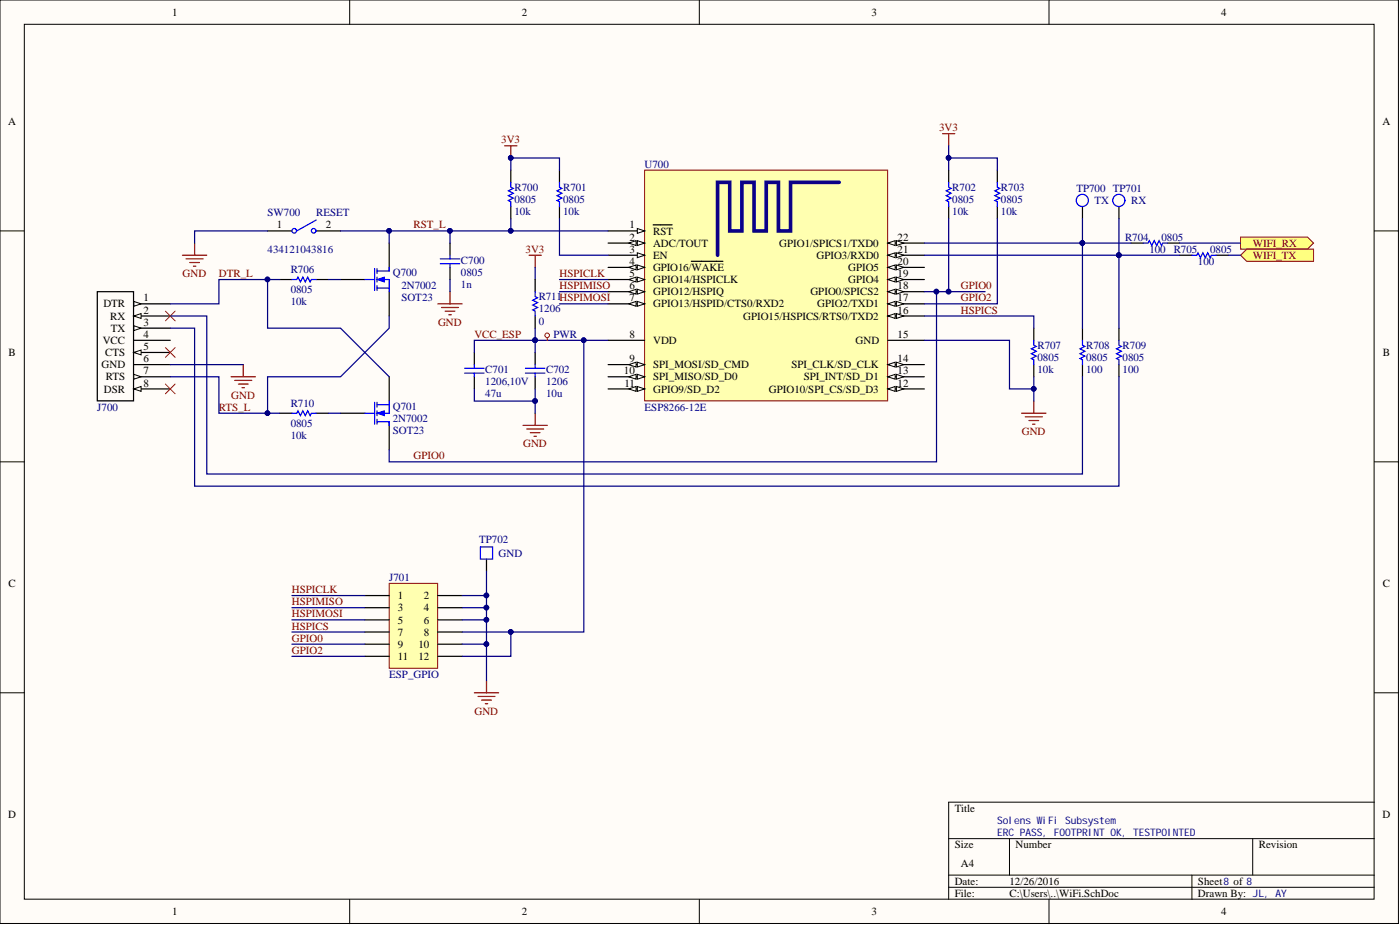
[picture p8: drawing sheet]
<svg xmlns="http://www.w3.org/2000/svg" width="292mm" height="193mm" viewBox="0 0 292 193" stroke-linecap="round" stroke-linejoin="round" font-family="sans-serif">
<defs><g id="words">
<g font-size="2.3">
<text x="35.9" y="3.3">1</text>
<text x="108.9" y="3.3">2</text>
<text x="181.8" y="3.3">3</text>
<text x="254.8" y="3.3">4</text>
<text x="1.7" y="26.1">A</text>
<text x="288.4" y="26.1">A</text>
<text x="57.7" y="47.7">1</text>
<text x="68" y="47.7">2</text>
<text x="131.3" y="47.7">1</text>
<text x="131.3" y="50.2">2</text>
<text x="131.3" y="52.7">3</text>
<text x="136.3" y="48.9">RST</text>
<text x="136.3" y="51.5">ADC/TOUT</text>
<text x="162.6" y="51.5">GPIO1/SPICS1/TXD0</text>
<text x="187.3" y="52.7">21</text>
<text x="187.3" y="50.2">22</text>
<text x="131.3" y="55.3">4</text>
<text x="131.3" y="57.8">5</text>
<text x="136.3" y="54">EN</text>
<text x="136.3" y="56.5">GPIO16/WAKE</text>
<text x="136.3" y="59.1">GPIO14/HSPICLK</text>
<text x="170.4" y="54">GPIO3/RXD0</text>
<text x="177" y="59.1">GPIO4</text>
<text x="177" y="56.5">GPIO5</text>
<text x="187.3" y="57.8">19</text>
<text x="187.3" y="55.3">20</text>
<text x="21.6" y="64.1">DTR</text>
<text x="29.9" y="62.9">1</text>
<text x="29.9" y="65.4">2</text>
<text x="131.3" y="60.3">6</text>
<text x="131.3" y="62.9">7</text>
<text x="136.3" y="61.6">GPIO12/HSPIQ</text>
<text x="136.3" y="64.1">GPIO13/HSPID/CTS0/RXD2</text>
<text x="169.1" y="61.6">GPIO0/SPICS2</text>
<text x="170.5" y="64.1">GPIO2/TXD1</text>
<text x="187.3" y="65.4">16</text>
<text x="187.3" y="62.9">17</text>
<text x="187.3" y="60.3">18</text>
<text x="21.4" y="71.8">VCC</text>
<text x="23" y="66.7">RX</text>
<text x="23.1" y="69.2">TX</text>
<text x="29.9" y="68">3</text>
<text x="29.9" y="70.5">4</text>
<text x="131.3" y="70.5">8</text>
<text x="136.3" y="71.8">VDD</text>
<text x="155.1" y="66.7">GPIO15/HSPICS/RTS0/TXD2</text>
<text x="178.5" y="71.8">GND</text>
<text x="187.3" y="70.5">15</text>
<text x="1.8" y="74.3">B</text>
<text x="21.2" y="76.8">GND</text>
<text x="22" y="74.3">CTS</text>
<text x="29.9" y="73">5</text>
<text x="29.9" y="75.6">6</text>
<text x="131.3" y="75.6">9</text>
<text x="136.3" y="76.8">SPI_MOSI/SD_CMD</text>
<text x="165.1" y="76.8">SPI_CLK/SD_CLK</text>
<text x="187.3" y="75.6">14</text>
<text x="288.5" y="74.3">B</text>
<text x="21.7" y="81.9">DSR</text>
<text x="22.1" y="79.4">RTS</text>
<text x="29.9" y="78.1">7</text>
<text x="29.9" y="80.6">8</text>
<text x="130.2" y="78.1">10</text>
<text x="130.3" y="80.6">11</text>
<text x="136.3" y="79.4">SPI_MISO/SD_D0</text>
<text x="136.3" y="81.9">GPIO9/SD_D2</text>
<text x="160.4" y="81.9">GPIO10/SPI_CS/SD_D3</text>
<text x="167.7" y="79.4">SPI_INT/SD_D1</text>
<text x="187.3" y="80.6">12</text>
<text x="187.3" y="78.1">13</text>
<text x="1.8" y="122.5">C</text>
<text x="83" y="125">1</text>
<text x="88.4" y="125">2</text>
<text x="288.5" y="122.5">C</text>
<text x="83" y="127.5">3</text>
<text x="83" y="130.1">5</text>
<text x="88.4" y="127.5">4</text>
<text x="88.4" y="130.1">6</text>
<text x="83" y="132.6">7</text>
<text x="83" y="135.1">9</text>
<text x="83" y="137.7">11</text>
<text x="87.3" y="135.1">10</text>
<text x="87.3" y="137.7">12</text>
<text x="88.4" y="132.6">8</text>
<text x="1.7" y="170.6">D</text>
<text x="199.2" y="169.4">Title</text>
<text x="288.4" y="170.6">D</text>
<text x="199.2" y="177">Size</text>
<text x="211.9" y="177">Number</text>
<text x="262.6" y="177">Revision</text>
<text x="199.2" y="184.6">Date:</text>
<text x="200.5" y="180.8">A4</text>
<text x="210.6" y="184.6">12/26/2016</text>
<text x="250" y="184.6">Sheet8 of 8</text>
<text x="35.9" y="190.9">1</text>
<text x="108.9" y="190.9">2</text>
<text x="181.8" y="190.9">3</text>
<text x="199.2" y="187.1">File:</text>
<text x="210.6" y="187.1">C:\Users\..\WiFi.SchDoc</text>
<text x="250" y="187.1">Drawn By: JL, AY</text>
<text x="254.8" y="190.9">4</text>
</g>
<g font-size="2.3" fill="#800000">
<text x="104.6" y="29.9">3V3</text>
<text x="195.9" y="27.4">3V3</text>
<text x="86.3" y="47.7">RST_L</text>
<text x="109.7" y="52.7">3V3</text>
<text x="261.4" y="51.5">WIFI_RX</text>
<text x="38.1" y="57.8">GND</text>
<text x="45.7" y="57.8">DTR_L</text>
<text x="116.7" y="57.8">HSPICLK</text>
<text x="261.4" y="54">WIFI_TX</text>
<text x="116.7" y="60.3">HSPIMISO</text>
<text x="200.5" y="65.4">HSPICS</text>
<text x="200.5" y="62.9">GPIO2</text>
<text x="200.5" y="60.3">GPIO0</text>
<text x="91.4" y="68">GND</text>
<text x="99" y="70.5">VCC_ESP</text>
<text x="48.3" y="83.2">GND</text>
<text x="45.7" y="85.7">RTS_L</text>
<text x="86.3" y="95.8">GPIO0</text>
<text x="109.2" y="93.3">GND</text>
<text x="213.2" y="90.8">GND</text>
<text x="60.9" y="123.7">HSPICLK</text>
<text x="60.9" y="126.3">HSPIMISO</text>
<text x="60.9" y="128.8">HSPIMOSI</text>
<text x="60.9" y="131.3">HSPICS</text>
<text x="60.9" y="133.9">GPIO0</text>
<text x="60.9" y="136.4">GPIO2</text>
<text x="99" y="149.1">GND</text>
</g>
<g font-size="2.3" fill="#000080">
<text x="134.5" y="35">U700</text>
<text x="107.3" y="39.8">R700</text>
<text x="117.5" y="39.8">R701</text>
<text x="198.7" y="39.8">R702</text>
<text x="208.8" y="39.8">R703</text>
<text x="224.6" y="40.1">TP700 TP701</text>
<text x="55.8" y="45.1">SW700</text>
<text x="66" y="45.1">RESET</text>
<text x="107.3" y="44.9">10k</text>
<text x="107.3" y="42.3">0805</text>
<text x="117.5" y="44.9">10k</text>
<text x="117.5" y="42.3">0805</text>
<text x="198.7" y="44.9">10k</text>
<text x="198.7" y="42.3">0805</text>
<text x="208.8" y="44.9">10k</text>
<text x="208.8" y="42.3">0805</text>
<text x="228.4" y="42.6">TX</text>
<text x="236" y="42.6">RX</text>
<text x="55.8" y="52.7">434121043816</text>
<text x="234.7" y="50.2">R704</text>
<text x="239.8" y="52.7">100</text>
<text x="242.3" y="50.2">0805</text>
<text x="244.9" y="52.7">R705</text>
<text x="252.5" y="52.7">0805</text>
<text x="60.6" y="57">R706</text>
<text x="82" y="57.6">Q700</text>
<text x="96.2" y="55">C700</text>
<text x="96.2" y="57.6">0805</text>
<text x="250" y="55.3">100</text>
<text x="60.6" y="63.6">10k</text>
<text x="60.6" y="61.1">0805</text>
<text x="83.7" y="60.3">2N7002</text>
<text x="83.7" y="62.9">SOT23</text>
<text x="96.2" y="60.1">1n</text>
<text x="112.4" y="62.6">R711HSPIMOSI</text>
<text x="112.4" y="65.2">1206</text>
<text x="112.4" y="67.7">0</text>
<text x="115.5" y="70.5">PWR</text>
<text x="101.3" y="77.8">C701</text>
<text x="113.9" y="77.8">C702</text>
<text x="216.5" y="77.8">10k</text>
<text x="216.5" y="72.8">R707</text>
<text x="216.5" y="75.3">0805</text>
<text x="226.6" y="77.8">100</text>
<text x="226.6" y="72.8">R708</text>
<text x="226.6" y="75.3">0805</text>
<text x="234.2" y="77.8">100</text>
<text x="234.2" y="72.8">R709</text>
<text x="234.2" y="75.3">0805</text>
<text x="101.3" y="82.9">47u</text>
<text x="101.3" y="80.4">1206,10V</text>
<text x="113.9" y="82.9">10u</text>
<text x="113.9" y="80.4">1206</text>
<text x="20.3" y="85.7">J700</text>
<text x="60.6" y="84.9">R710</text>
<text x="60.6" y="89">0805</text>
<text x="82" y="88">2N7002</text>
<text x="82" y="85.4">Q701</text>
<text x="134.5" y="85.7">ESP8266-12E</text>
<text x="60.6" y="91.5">10k</text>
<text x="82" y="90.5">SOT23</text>
<text x="100" y="113.3">TP702</text>
<text x="104" y="116.1">GND</text>
<text x="81.2" y="121.2">J701</text>
<text x="81.2" y="141.5">ESP_GPIO</text>
</g>
<g font-size="2.2" fill="#000080">
<text x="208.1" y="171.9">Solens WiFi Subsystem</text>
<text x="208.1" y="174.4">ERC PASS, FOOTPRINT OK, TESTPOINTED</text>
</g>
</g></defs>
<g fill="#fffcf8" stroke="#000" stroke-width=".21">
<path d="M0 0h291.8v192.7h-291.8z"/>
<path d="M5.1 5.1h281.6v182.5h-281.6z"/>
</g>
<g fill="none" stroke="#000" stroke-width=".21">
<path d="M73 0v5.1M145.9 0v5.1M218.9 0v5.1M0 48.2h5.1M286.7 48.2h5.1M0 96.4h5.1M286.7 96.4h5.1M0 144.5h5.1M286.7 144.5h5.1M197.9 175h88.8M210.6 175v7.6M261.4 175v7.6"/>
<path d="M286.7 167.3h-88.8v20.3M73 187.6v5.1M145.9 187.6v5.1M197.9 182.6h88.8M197.9 185.1h88.8M218.9 187.6v5.1M248.7 182.6v5"/>
</g>
<g fill="#ffff80" stroke="#800000" stroke-width=".21">
<path d="M258.8 49.4h14l1.3 1.3-1.3 1.3h-14z" fill-rule="evenodd"/>
<path d="M258.8 53.2l1.3-1.2h14v2.5h-14z" fill-rule="evenodd"/>
</g>
<path d="M134.5 35.5h50.7v48.1h-50.7z" fill="#ffffb0" stroke="#800000" stroke-width=".21"/>
<path d="M126.9 48.2h7.6" fill="none" stroke="#000" stroke-width=".25"/>
<path d="M133 47.7l1.5 .5-1.5 .5z" fill="#fffcf8"/>
<path d="M133 47.7l1.5 .5-1.5 .5z" fill="none" stroke="#000" stroke-width=".21"/>
<path d="M126.9 50.7h7.6M136.3 46.9h2.6M139 46.9h1.2" fill="none" stroke="#000" stroke-width=".25"/>
<path d="M133 50.2l1.5 .5-1.5 .5z" fill="#fffcf8"/>
<path d="M133 50.2l1.5 .5-1.5 .5z" fill="none" stroke="#000" stroke-width=".21"/>
<path d="M131.2 50.7l1.5-.5v1z" fill="#fffcf8"/>
<path d="M131.2 50.7l1.5-.5v1z" fill="none" stroke="#000" stroke-width=".21"/>
<path d="M126.9 53.2h7.6" fill="none" stroke="#000" stroke-width=".25"/>
<path d="M133 52.7l1.5 .5-1.5 .6z" fill="#fffcf8"/>
<path d="M133 52.7l1.5 .5-1.5 .6z" fill="none" stroke="#000" stroke-width=".21"/>
<path d="M126.9 55.8h7.6" fill="none" stroke="#000" stroke-width=".25"/>
<path d="M133 55.3l1.5 .5-1.5 .5z" fill="#fffcf8"/>
<path d="M133 55.3l1.5 .5-1.5 .5z" fill="none" stroke="#000" stroke-width=".21"/>
<path d="M131.2 55.8l1.5-.5v1z" fill="#fffcf8"/>
<path d="M131.2 55.8l1.5-.5v1z" fill="none" stroke="#000" stroke-width=".21"/>
<path d="M126.9 58.3h7.6M144.2 54.5h6.6" fill="none" stroke="#000" stroke-width=".25"/>
<path d="M133 57.8l1.5 .5-1.5 .5z" fill="#fffcf8"/>
<path d="M133 57.8l1.5 .5-1.5 .5z" fill="none" stroke="#000" stroke-width=".21"/>
<path d="M131.2 58.3l1.5-.5v1z" fill="#fffcf8"/>
<path d="M131.2 58.3l1.5-.5v1z" fill="none" stroke="#000" stroke-width=".21"/>
<path d="M126.9 60.9h7.6" fill="none" stroke="#000" stroke-width=".25"/>
<path d="M133 60.3l1.5 .6-1.5 .5z" fill="#fffcf8"/>
<path d="M133 60.3l1.5 .6-1.5 .5z" fill="none" stroke="#000" stroke-width=".21"/>
<path d="M131.2 60.9l1.5-.6v1.1z" fill="#fffcf8"/>
<path d="M131.2 60.9l1.5-.6v1.1z" fill="none" stroke="#000" stroke-width=".21"/>
<path d="M126.9 63.4h7.6" fill="none" stroke="#000" stroke-width=".25"/>
<path d="M133 62.9l1.5 .5-1.5 .5z" fill="#fffcf8"/>
<path d="M133 62.9l1.5 .5-1.5 .5z" fill="none" stroke="#000" stroke-width=".21"/>
<path d="M131.2 63.4l1.5-.5v1z" fill="#fffcf8"/>
<path d="M131.2 63.4l1.5-.5v1z" fill="none" stroke="#000" stroke-width=".21"/>
<path d="M126.9 71h7.6M185.2 71h7.7M185.2 65.9h7.7" fill="none" stroke="#000" stroke-width=".25"/>
<path d="M185.2 65.9l1.6-.5v1z" fill="#fffcf8"/>
<path d="M185.2 65.9l1.6-.5v1z" fill="none" stroke="#000" stroke-width=".21"/>
<path d="M187 65.4l1.5 .5-1.5 .5z" fill="#fffcf8"/>
<path d="M187 65.4l1.5 .5-1.5 .5z" fill="none" stroke="#000" stroke-width=".21"/>
<path d="M185.2 63.4h7.7" fill="none" stroke="#000" stroke-width=".25"/>
<path d="M185.2 63.4l1.6-.5v1z" fill="#fffcf8"/>
<path d="M185.2 63.4l1.6-.5v1z" fill="none" stroke="#000" stroke-width=".21"/>
<path d="M187 62.9l1.5 .5-1.5 .5z" fill="#fffcf8"/>
<path d="M187 62.9l1.5 .5-1.5 .5z" fill="none" stroke="#000" stroke-width=".21"/>
<path d="M185.2 60.9h7.7" fill="none" stroke="#000" stroke-width=".25"/>
<path d="M185.2 60.9l1.6-.6v1.1z" fill="#fffcf8"/>
<path d="M185.2 60.9l1.6-.6v1.1z" fill="none" stroke="#000" stroke-width=".21"/>
<path d="M187 60.3l1.5 .6-1.5 .5z" fill="#fffcf8"/>
<path d="M187 60.3l1.5 .6-1.5 .5z" fill="none" stroke="#000" stroke-width=".21"/>
<path d="M185.2 58.3h7.7" fill="none" stroke="#000" stroke-width=".25"/>
<path d="M185.2 58.3l1.6-.5v1z" fill="#fffcf8"/>
<path d="M185.2 58.3l1.6-.5v1z" fill="none" stroke="#000" stroke-width=".21"/>
<path d="M187 57.8l1.5 .5-1.5 .5z" fill="#fffcf8"/>
<path d="M187 57.8l1.5 .5-1.5 .5z" fill="none" stroke="#000" stroke-width=".21"/>
<path d="M185.2 55.8h7.7" fill="none" stroke="#000" stroke-width=".25"/>
<path d="M185.2 55.8l1.6-.5v1z" fill="#fffcf8"/>
<path d="M185.2 55.8l1.6-.5v1z" fill="none" stroke="#000" stroke-width=".21"/>
<path d="M187 55.3l1.5 .5-1.5 .5z" fill="#fffcf8"/>
<path d="M187 55.3l1.5 .5-1.5 .5z" fill="none" stroke="#000" stroke-width=".21"/>
<path d="M185.2 53.2h7.7" fill="none" stroke="#000" stroke-width=".25"/>
<path d="M185.2 53.2l1.6-.5v1.1z" fill="#fffcf8"/>
<path d="M185.2 53.2l1.6-.5v1.1z" fill="none" stroke="#000" stroke-width=".21"/>
<path d="M187 52.7l1.5 .5-1.5 .6z" fill="#fffcf8"/>
<path d="M187 52.7l1.5 .5-1.5 .6z" fill="none" stroke="#000" stroke-width=".21"/>
<path d="M185.2 50.7h7.7" fill="none" stroke="#000" stroke-width=".25"/>
<path d="M185.2 50.7l1.6-.5v1z" fill="#fffcf8"/>
<path d="M185.2 50.7l1.6-.5v1z" fill="none" stroke="#000" stroke-width=".21"/>
<path d="M187 50.2l1.5 .5-1.5 .5z" fill="#fffcf8"/>
<path d="M187 50.2l1.5 .5-1.5 .5z" fill="none" stroke="#000" stroke-width=".21"/>
<path d="M126.9 76.1h7.6" fill="none" stroke="#000" stroke-width=".25"/>
<path d="M133 75.6l1.5 .5-1.5 .5z" fill="#fffcf8"/>
<path d="M133 75.6l1.5 .5-1.5 .5z" fill="none" stroke="#000" stroke-width=".21"/>
<path d="M131.2 76.1l1.5-.5v1z" fill="#fffcf8"/>
<path d="M131.2 76.1l1.5-.5v1z" fill="none" stroke="#000" stroke-width=".21"/>
<path d="M126.9 78.6h7.6" fill="none" stroke="#000" stroke-width=".25"/>
<path d="M133 78.1l1.5 .5-1.5 .5z" fill="#fffcf8"/>
<path d="M133 78.1l1.5 .5-1.5 .5z" fill="none" stroke="#000" stroke-width=".21"/>
<path d="M131.2 78.6l1.5-.5v1z" fill="#fffcf8"/>
<path d="M131.2 78.6l1.5-.5v1z" fill="none" stroke="#000" stroke-width=".21"/>
<path d="M126.9 81.1h7.6" fill="none" stroke="#000" stroke-width=".25"/>
<path d="M133 80.6l1.5 .5-1.5 .5z" fill="#fffcf8"/>
<path d="M133 80.6l1.5 .5-1.5 .5z" fill="none" stroke="#000" stroke-width=".21"/>
<path d="M131.2 81.1l1.5-.5v1z" fill="#fffcf8"/>
<path d="M131.2 81.1l1.5-.5v1z" fill="none" stroke="#000" stroke-width=".21"/>
<path d="M185.2 81.1h7.7" fill="none" stroke="#000" stroke-width=".25"/>
<path d="M185.2 81.1l1.6-.5v1z" fill="#fffcf8"/>
<path d="M185.2 81.1l1.6-.5v1z" fill="none" stroke="#000" stroke-width=".21"/>
<path d="M187 80.6l1.5 .5-1.5 .5z" fill="#fffcf8"/>
<path d="M187 80.6l1.5 .5-1.5 .5z" fill="none" stroke="#000" stroke-width=".21"/>
<path d="M185.2 78.6h7.7" fill="none" stroke="#000" stroke-width=".25"/>
<path d="M185.2 78.6l1.6-.5v1z" fill="#fffcf8"/>
<path d="M185.2 78.6l1.6-.5v1z" fill="none" stroke="#000" stroke-width=".21"/>
<path d="M187 78.1l1.5 .5-1.5 .5z" fill="#fffcf8"/>
<path d="M187 78.1l1.5 .5-1.5 .5z" fill="none" stroke="#000" stroke-width=".21"/>
<path d="M185.2 76.1h7.7" fill="none" stroke="#000" stroke-width=".25"/>
<path d="M185.2 76.1l1.6-.5v1z" fill="#fffcf8"/>
<path d="M185.2 76.1l1.6-.5v1z" fill="none" stroke="#000" stroke-width=".21"/>
<path d="M187 75.6l1.5 .5-1.5 .5z" fill="#fffcf8"/>
<path d="M187 75.6l1.5 .5-1.5 .5z" fill="none" stroke="#000" stroke-width=".21"/>
<path d="M175.1 38h-10.2v10.2h-2.5v-10.2h-2.5v10.2h-2.6v-10.2h-2.5v10.2h-2.5v-10.2h-2.6v15.2" fill="none" stroke="#0c0087" stroke-width=".76"/>
<g fill="none" stroke="#000" stroke-width=".25">
<path d="M106.6 35.5v2.5M116.7 35.5v2.5M197.9 35.5v2.5M208.1 35.5v2.5M71.1 58.3h5M81.2 50.7v5.1M93.9 50.7v2.5M93.9 55.8v2.5M106.6 43.1v2.5M116.7 43.1v2.5M197.9 43.1v2.5M208.1 43.1v2.5"/>
<path d="M236 50.7h2.5M243.6 50.7h2.5M246.1 53.2h2.6M253.8 53.2h2.5M81.2 60.9v5M99 73.5v2.6M99 78.6v2.5M111.7 73.5v2.6M111.7 78.6v2.5M215.7 68.5v2.5M215.7 76.1v2.5"/>
</g>
<g fill="none" stroke="#00f" stroke-width=".25">
<path d="M106.6 38v1l.5 .3-1 .5 1 .5-1 .5 1 .5-1 .5 .5 .3v1M116.7 38v1l.5 .3-1 .5 1 .5-1 .5 1 .5-1 .5 .5 .3v1M197.9 38v1l.5 .3-1 .5 1 .5-1 .5 1 .5-1 .5 .5 .3v1M208.1 38v1l.5 .3-1 .5 1 .5-1 .5 1 .5-1 .5 .5 .3v1M76.1 58.3h2.1M78.2 56v4.6M78.7 56.5h2.5M78.7 58.3h2.5v2.6M78.7 56v1M78.7 57.8v1M78.7 59.6v1M91.9 55h4"/>
<path d="M91.9 54h4M93.9 53.2v.8M93.9 55v.8M238.5 50.7h1l.3-.5 .5 1 .5-1 .5 1 .5-1 .5 1 .3-.5h1M248.7 53.2h1l.3-.5 .5 1.1 .5-1.1 .5 1.1 .5-1.1 .5 1.1 .2-.6h1.1M78.7 60.1h2.5M96.9 77.8h4.1M96.9 76.8h4.1M99 76.1v.7M99 77.8v.8M109.6 77.8h4.1M109.6 76.8h4.1"/>
<path d="M111.7 76.1v.7M111.7 77.8v.8M215.7 71v1l.5 .3-1 .5 1 .5-1 .5 1 .5-1 .5 .5 .3v1"/>
</g>
<g fill="none" stroke="#800000" stroke-width=".25">
<path d="M105.3 30.4h2.5M106.6 30.4v2.6M196.7 27.9h2.5M197.9 27.9v2.5M110.4 53.2h2.5M111.7 53.2v2.6M91.4 63.4h5M92.1 64.1h3.6M92.9 64.9h2M93.6 65.7h.5M93.9 60.9v2.5M109.1 88.7h5.1"/>
<path d="M109.9 89.5h3.5M110.6 90.3h2.1M111.4 91h.5M111.7 86.2v2.5M213.2 86.2h5M213.9 87h3.6M214.7 87.7h2M215.4 88.5h.5M215.7 83.7v2.5"/>
</g>
<circle cx="106.6" cy="32.9" r=".48" fill="#000080" stroke="#000080" stroke-width=".21"/>
<path d="M78.7 58.3l1.5-.5v1z" fill="#00f"/>
<path d="M78.7 58.3l1.5-.5v1z" fill="none" stroke="#00f" stroke-width=".21"/>
<g fill="none" stroke="#00f" stroke-width=".25">
<path d="M60.9 58.3h1l.3-.5 .5 1 .5-1 .5 1 .5-1 .5 1 .3-.5h1M81.2 55.8v.7M225.8 71v1l.6 .3-1.1 .5 1.1 .5-1.1 .5 1.1 .5-1.1 .5 .5 .3v1M233.5 71v1l.5 .3-1 .5 1 .5-1 .5 1 .5-1 .5 .5 .3v1M60.9 86.2h1l.3-.5 .5 1 .5-1 .5 1 .5-1 .5 1 .3-.5h1"/>
<circle cx="225.8" cy="41.8" r="1.27"/>
<circle cx="233.4" cy="41.8" r="1.27"/>
</g>
<path d="M58.4 58.3h2.5M66 58.3h2.5M225.8 43.1v2.5M233.5 43.1v2.5M27.9 63.4h7.6M225.8 68.5v2.5M225.8 76.1v2.5M233.5 68.5v2.5M233.5 76.1v2.5M58.4 86.2h2.5M66 86.2h2.5" fill="none" stroke="#000" stroke-width=".25"/>
<path d="M27.9 62.9l1.5 .5-1.5 .5z" fill="#fffcf8"/>
<path d="M27.9 62.9l1.5 .5-1.5 .5z" fill="none" stroke="#000" stroke-width=".21"/>
<path d="M27.9 65.9h7.6" fill="none" stroke="#000" stroke-width=".25"/>
<path d="M27.9 65.9l1.5-.5v1z" fill="#fffcf8"/>
<path d="M27.9 65.9l1.5-.5v1z" fill="none" stroke="#000" stroke-width=".21"/>
<path d="M27.9 68.5h7.6" fill="none" stroke="#000" stroke-width=".25"/>
<path d="M27.9 68l1.5 .5-1.5 .5z" fill="#fffcf8"/>
<path d="M27.9 68l1.5 .5-1.5 .5z" fill="none" stroke="#000" stroke-width=".21"/>
<path d="M27.9 71h7.6M27.9 73.5h7.6" fill="none" stroke="#000" stroke-width=".25"/>
<path d="M27.9 73.5l1.5-.5v1z" fill="#fffcf8"/>
<path d="M27.9 73.5l1.5-.5v1z" fill="none" stroke="#000" stroke-width=".21"/>
<path d="M20.3 60.9h7.6v22.7h-7.6zM27.9 76.1h7.6M27.9 78.6h7.6" fill="none" stroke="#000" stroke-width=".25"/>
<path d="M27.9 78.1l1.5 .5-1.5 .5z" fill="#fffcf8"/>
<path d="M27.9 78.1l1.5 .5-1.5 .5z" fill="none" stroke="#000" stroke-width=".21"/>
<path d="M27.9 81.1h7.6" fill="none" stroke="#000" stroke-width=".25"/>
<path d="M27.9 81.1l1.5-.5v1z" fill="#fffcf8"/>
<path d="M27.9 81.1l1.5-.5v1z" fill="none" stroke="#000" stroke-width=".21"/>
<path d="M48.2 78.6h5.1M49 79.4h3.5M50.8 76.1v2.5M49.7 80.1h2.1M50.5 80.9h.5" fill="none" stroke="#800000" stroke-width=".25"/>
<path d="M34.5 72.5l2 2M34.5 64.9l2 2M36.5 72.5l-2 2M36.5 64.9l-2 2" fill="none" stroke="#f00" stroke-width=".21"/>
<path d="M81.2 78.6v5.1M71.1 86.2h5M81.2 88.7v5.1" fill="none" stroke="#000" stroke-width=".25"/>
<path d="M76.1 86.2h2.1M78.2 83.9v4.6M78.7 88h2.5M78.7 84.4h2.5M78.7 83.9v1M78.7 85.7v1M78.7 87.5v1M81.2 83.7v2.5h-2.5" fill="none" stroke="#00f" stroke-width=".25"/>
<path d="M78.7 86.2l1.5-.5v1z" fill="#00f"/>
<path d="M78.7 86.2l1.5-.5v1z" fill="none" stroke="#00f" stroke-width=".21"/>
<path d="M81.2 88v.7" fill="none" stroke="#00f" stroke-width=".25"/>
<path d="M81.2 121.7h10.1v17.7h-10.1z" fill="#ffffb0" stroke="#800000" stroke-width=".21"/>
<g fill="none" stroke="#000" stroke-width=".25">
<path d="M55.8 48.2h5.1M66 48.2h5.1M111.7 58.3v2.6M111.7 65.9v2.6M101.5 116.6v2.6M76.1 124.2h5.1M76.1 126.8h5.1M76.1 129.3h5.1M76.1 131.8h5.1M76.1 134.4h5.1M76.1 136.9h5.1M91.4 124.2h5"/>
<path d="M91.4 126.8h5M91.4 129.3h5M91.4 131.8h5M91.4 134.4h5M91.4 136.9h5"/>
</g>
<path d="M38.1 53.2h5M38.8 54h3.6M39.6 54.8h2M40.3 55.5h.6M40.6 50.7v2.5M99 144.5h5M99.7 145.3h3.6M100.5 146h2M101.3 146.8h.5M101.5 142v2.5" fill="none" stroke="#800000" stroke-width=".25"/>
<g fill="none" stroke="#00f" stroke-width=".25">
<path d="M66 45.9l-4.1 2.3M111.7 60.9v1l.5 .2-1.1 .5 1.1 .5-1.1 .5 1.1 .5-1.1 .6 .6 .2v1M100.2 114.1h2.6v2.5h-2.6z"/>
<circle cx="61.4" cy="48.1" r=".48"/>
<circle cx="65.4" cy="48.1" r=".48"/>
</g>
<g fill="none" stroke="#f00" stroke-width=".21">
<path d="M114.2 70.5v.5M34.5 80.1l2 2.1M36.5 80.1l-2 2.1"/>
<circle cx="114.2" cy="70" r=".48"/>
</g>
<g fill="none" stroke="#000080" stroke-width=".25">
<path d="M106.6 35.5v-2.5h10.1v2.5M197.9 30.4v5.1M197.9 33h10.2v2.5M55.8 58.3h-10.1v5.1h-10.2M55.8 48.2h-15.2v2.5M58.4 58.3h-2.6v10.2h15.3l10.1 10.1M68.5 58.3h2.6M71.1 48.2h10.1M93.9 48.2v2.5M93.9 58.3v2.6M106.6 45.6v2.6M111.7 55.8v2.5"/>
<path d="M116.7 45.6v7.6h10.2M116.7 58.3h10.2M126.9 48.2h-45.7v2.5M192.9 53.2h53.2M192.9 50.7h43.1M197.9 45.6v15.3h-5M208.1 45.6v17.8h-15.2M225.8 45.6v22.9M233.5 45.6v22.9M246.1 50.7h12.7M256.3 53.2h2.5M35.5 78.6h10.2v7.6h10.1"/>
<path d="M35.5 65.9h7.6v33h182.7v-20.3M35.5 68.5h5.1v32.9h192.9v-22.8M35.5 76.1h15.3M81.2 65.9v2.6l-10.1 10.1h-15.3v7.6h2.6M99 73.5v-2.5h12.7v2.5M111.7 68.5v2.5h15.2M116.7 60.9h10.2M116.7 63.4h10.2M121.8 71v60.8h-15.2M192.9 65.9h22.8v2.6M192.9 71h17.7v10.1h5.1v-2.5M195.4 60.9v35.5h-114.2v-2.6"/>
<path d="M197.9 60.9h7.6M68.5 86.2h2.6M99 81.1v2.6h12.7v-2.6M111.7 83.7v2.5M215.7 81.1v2.6M101.5 119.2v5M60.9 124.2h15.2M60.9 126.8h15.2M60.9 129.3h15.2M60.9 131.8h15.2M60.9 134.4h15.2M60.9 136.9h15.2"/>
<path d="M96.4 131.8h10.2v5.1h-10.2M96.4 124.2h5.1v17.8M96.4 126.8h5.1M96.4 129.3h5.1M96.4 134.4h5.1"/>
</g>
<g fill="#000080" stroke="#000080" stroke-width=".21">
<circle cx="111.6" cy="83.6" r=".48"/>
<circle cx="106.6" cy="32.9" r=".48"/>
<circle cx="106.6" cy="48.1" r=".48"/>
<circle cx="195.4" cy="60.8" r=".48"/>
<circle cx="197.9" cy="60.8" r=".48"/>
<circle cx="197.9" cy="32.9" r=".48"/>
<circle cx="215.7" cy="81.1" r=".48"/>
<circle cx="233.4" cy="53.2" r=".48"/>
<circle cx="225.8" cy="50.7" r=".48"/>
<circle cx="55.8" cy="86.2" r=".48"/>
<circle cx="55.8" cy="58.3" r=".48"/>
<circle cx="111.6" cy="71" r=".48"/>
<circle cx="121.8" cy="71" r=".48"/>
<circle cx="101.5" cy="126.8" r=".48"/>
<circle cx="101.5" cy="129.3" r=".48"/>
<circle cx="101.5" cy="134.4" r=".48"/>
<circle cx="106.6" cy="131.8" r=".48"/>
<circle cx="101.5" cy="124.2" r=".48"/>
<circle cx="81.2" cy="48.1" r=".48"/>
<circle cx="93.9" cy="48.1" r=".48"/>
</g>
<use href="#words"/>
</svg>
